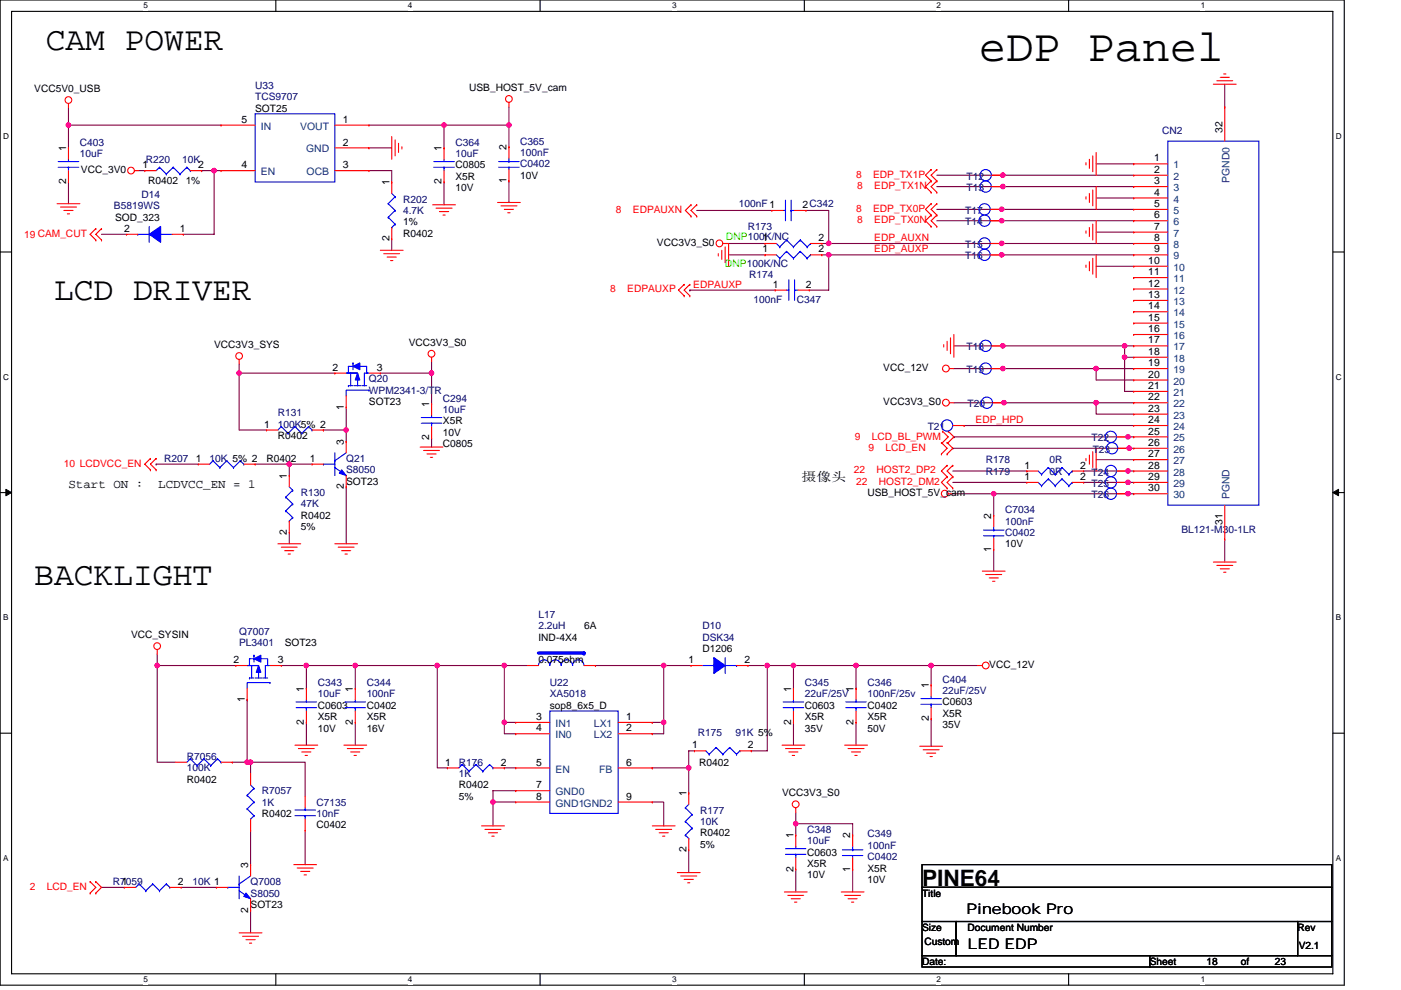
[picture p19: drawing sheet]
<svg xmlns="http://www.w3.org/2000/svg" width="297mm" height="210mm" viewBox="0 0 297 210" stroke-linecap="round" stroke-linejoin="round" font-family="sans-serif">
<defs><g id="words">
<text font-size="9.6" x="207.6" y="12.8">eDP Panel</text>
<g font-size="7">
<text x="9.7" y="10.6">CAM POWER</text>
<text x="11.5" y="63.7">LCD DRIVER</text>
<text x="7.3" y="124.1">BACKLIGHT</text>
</g>
<text font-size="4.8" x="195.5" y="187.8">PINE64</text>
<g font-size="3.1">
<text x="204.9" y="193.8">Pinebook Pro</text>
<text x="205.1" y="201.3">LED EDP</text>
</g>
<g font-size="2.6">
<text x="14.5" y="103.5">Start ON :</text>
<text x="33.6" y="103.5">LCDVCC_EN = 1</text>
<text x="169.9" y="102">摄像头</text>
</g>
<g font-size="2.2">
<text x="7.3" y="19.6">VCC5V0_USB</text>
<text x="54.1" y="23.7">SOT25</text>
<text x="99.5" y="19.3">USB_HOST_5V_cam</text>
<text x="51.2" y="26">5</text>
<text x="72.7" y="26">1</text>
<text x="259.2" y="28.2" transform="rotate(-90 259.2 28.2)">32</text>
<text x="14" y="32.1" transform="rotate(-90 14 32.1)">1</text>
<text x="30.2" y="35.7">1</text>
<text x="42" y="35.7">2</text>
<text x="51.2" y="35.7">4</text>
<text x="72.7" y="35.7">3</text>
<text x="72.7" y="30.9">2</text>
<text x="93.6" y="32.1" transform="rotate(-90 93.6 32.1)">1</text>
<text x="96.6" y="35.7">C0805</text>
<text x="107.4" y="31.9" transform="rotate(-90 107.4 31.9)">2</text>
<text x="244.7" y="34.2">1</text>
<text x="14" y="39.1" transform="rotate(-90 14 39.1)">2</text>
<text x="17.2" y="36.7">VCC_3V0</text>
<text x="31.4" y="39.1">R0402</text>
<text x="39.4" y="39.1">1%</text>
<text x="82.5" y="39.3" transform="rotate(-90 82.5 39.3)">1</text>
<text x="93.6" y="39.1" transform="rotate(-90 93.6 39.1)">2</text>
<text x="96.6" y="38.1">X5R</text>
<text x="96.6" y="40.6">10V</text>
<text x="107.4" y="38.9" transform="rotate(-90 107.4 38.9)">1</text>
<text x="110.3" y="37.9">10V</text>
<text x="244.7" y="36.7">2</text>
<text x="244.7" y="39.1">3</text>
<text x="244.7" y="41.5">4</text>
<text x="24.4" y="46.8">SOD_323</text>
<text x="85.5" y="47.8">1%</text>
<text x="170.2" y="44.1">2C342</text>
<text x="244.7" y="43.9">5</text>
<text x="244.7" y="46.3">6</text>
<text x="26.3" y="49.2">2</text>
<text x="38.2" y="49.2">1</text>
<text x="82.5" y="51.2" transform="rotate(-90 82.5 51.2)">2</text>
<text x="85.5" y="50.2">R0402</text>
<text x="139.3" y="52.1">VCC3V3_S0</text>
<text x="161.7" y="51.1">1</text>
<text x="161.7" y="53.6">1</text>
<text x="173.5" y="51.1">2</text>
<text x="173.5" y="53.6">2</text>
<text x="244.7" y="48.7">7</text>
<text x="244.7" y="51.1">8</text>
<text x="244.7" y="53.6">9</text>
<text x="243.5" y="56">10</text>
<text x="243.5" y="58.4">11</text>
<text x="163.8" y="61">1</text>
<text x="170.9" y="61">2</text>
<text x="243.5" y="60.8">12</text>
<text x="243.5" y="63.2">13</text>
<text x="243.5" y="65.6">14</text>
<text x="243.5" y="68">15</text>
<text x="243.5" y="70.4">16</text>
<text x="45.4" y="73.9">VCC3V3_SYS</text>
<text x="86.7" y="73.4">VCC3V3_S0</text>
<text x="243.5" y="72.9">17</text>
<text x="243.5" y="75.3">18</text>
<text x="243.5" y="77.7">19</text>
<text x="70.5" y="78.6">2</text>
<text x="79.9" y="78.6">3</text>
<text x="187.3" y="78.7">VCC_12V</text>
<text x="243.5" y="80.1">20</text>
<text x="243.5" y="82.5">21</text>
<text x="72.9" y="86.9" transform="rotate(-90 72.9 86.9)">1</text>
<text x="78.2" y="85.9">SOT23</text>
<text x="91" y="86.4" transform="rotate(-90 91 86.4)">1</text>
<text x="187.3" y="85.9">VCC3V3_S0</text>
<text x="243.5" y="84.9">22</text>
<text x="243.5" y="87.3">23</text>
<text x="243.5" y="89.7">24</text>
<text x="56" y="90.7">1</text>
<text x="58.9" y="93.2">R0402</text>
<text x="72.9" y="94.3" transform="rotate(-90 72.9 94.3)">3</text>
<text x="91" y="93.4" transform="rotate(-90 91 93.4)">2</text>
<text x="93.9" y="94.8">C0805</text>
<text x="93.9" y="90">X5R</text>
<text x="93.9" y="92.4">10V</text>
<text x="243.5" y="92.2">25</text>
<text x="243.5" y="94.6">26</text>
<text x="41.5" y="97.9">1</text>
<text x="56.5" y="98">R0402</text>
<text x="60.8" y="101.6" transform="rotate(-90 60.8 101.6)">1</text>
<text x="65.7" y="97.9">1</text>
<text x="217.2" y="99.4">1</text>
<text x="217.2" y="101.8">1</text>
<text x="229" y="99.4">2</text>
<text x="229" y="101.8">2</text>
<text x="243.5" y="97">27</text>
<text x="243.5" y="99.4">28</text>
<text x="243.5" y="101.8">29</text>
<text x="72.9" y="103.8" transform="rotate(-90 72.9 103.8)">2</text>
<text x="73.4" y="102.8">SOT23</text>
<text x="183.9" y="105.2">USB_HOST_5V_cam</text>
<text x="243.5" y="104.2">30</text>
<text x="60.8" y="113.4" transform="rotate(-90 60.8 113.4)">2</text>
<text x="63.8" y="110">R0402</text>
<text x="63.8" y="112.5">5%</text>
<text x="210.2" y="110" transform="rotate(-90 210.2 110)">2</text>
<text x="259.2" y="111.3" transform="rotate(-90 259.2 111.3)">31</text>
<text x="210.2" y="117.1" transform="rotate(-90 210.2 117.1)">1</text>
<text x="213.1" y="116.1">10V</text>
<text x="27.8" y="135.4">VCC_SYSIN</text>
<text x="60.4" y="137.1">SOT23</text>
<text x="114.2" y="135.9">IND-4X4</text>
<text x="123.8" y="133.5">6A</text>
<text x="49.5" y="140.7">2</text>
<text x="58.9" y="140.7">3</text>
<text x="114.2" y="140.7">0.075ohm</text>
<text x="146" y="140.7">1</text>
<text x="148.9" y="138.3">D1206</text>
<text x="157.9" y="140.7">2</text>
<text x="209.7" y="141.7">VCC_12V</text>
<text x="51.9" y="148.9" transform="rotate(-90 51.9 148.9)">1</text>
<text x="64.4" y="146.7" transform="rotate(-90 64.4 146.7)">1</text>
<text x="74.8" y="146.7" transform="rotate(-90 74.8 146.7)">1</text>
<text x="167.7" y="146.7" transform="rotate(-90 167.7 146.7)">1</text>
<text x="181" y="146.7" transform="rotate(-90 181 146.7)">1</text>
<text x="196.9" y="146" transform="rotate(-90 196.9 146)">1</text>
<text x="199.8" y="149.6">C0603</text>
<text x="64.4" y="153.7" transform="rotate(-90 64.4 153.7)">2</text>
<text x="67.4" y="150.3">C0603</text>
<text x="67.4" y="152.8">X5R</text>
<text x="67.4" y="155.2">10V</text>
<text x="74.8" y="153.7" transform="rotate(-90 74.8 153.7)">2</text>
<text x="77.7" y="150.3">C0402</text>
<text x="77.7" y="152.8">X5R</text>
<text x="77.7" y="155.2">16V</text>
<text x="113.7" y="152.7">3</text>
<text x="113.7" y="155.1">4</text>
<text x="116.6" y="150.3">sop8_6x5_D</text>
<text x="132.8" y="152.7">1</text>
<text x="132.8" y="155.1">2</text>
<text x="167.7" y="153.7" transform="rotate(-90 167.7 153.7)">2</text>
<text x="170.6" y="150.3">C0603</text>
<text x="170.6" y="152.8">X5R</text>
<text x="170.6" y="155.2">35V</text>
<text x="181" y="153.7" transform="rotate(-90 181 153.7)">2</text>
<text x="183.9" y="150.3">C0402</text>
<text x="183.9" y="152.8">X5R</text>
<text x="183.9" y="155.2">50V</text>
<text x="196.9" y="153" transform="rotate(-90 196.9 153)">2</text>
<text x="199.8" y="152">X5R</text>
<text x="199.8" y="154.5">35V</text>
<text x="146.7" y="158.7">1</text>
<text x="158.6" y="158.7">2</text>
<text x="39.6" y="166">R0402</text>
<text x="94.4" y="162.4">1</text>
<text x="97.3" y="167.2">R0402</text>
<text x="106.2" y="162.4">2</text>
<text x="113.7" y="162.4">5</text>
<text x="113.7" y="167.2">7</text>
<text x="132.8" y="162.4">6</text>
<text x="148.2" y="162.4">R0402</text>
<text x="55.5" y="173.3">R0402</text>
<text x="97.3" y="169.7">5%</text>
<text x="113.7" y="169.6">8</text>
<text x="132.8" y="169.6">9</text>
<text x="145.5" y="168.9" transform="rotate(-90 145.5 168.9)">1</text>
<text x="165.8" y="168.9">VCC3V3_S0</text>
<text x="67.1" y="175.7">C0402</text>
<text x="148.4" y="177.4">R0402</text>
<text x="148.4" y="179.8">5%</text>
<text x="168.2" y="177.8" transform="rotate(-90 168.2 177.8)">1</text>
<text x="180.3" y="177.8" transform="rotate(-90 180.3 177.8)">2</text>
<text x="52.6" y="184.1" transform="rotate(-90 52.6 184.1)">3</text>
<text x="145.5" y="180.8" transform="rotate(-90 145.5 180.8)">2</text>
<text x="168.2" y="184.9" transform="rotate(-90 168.2 184.9)">2</text>
<text x="171.1" y="181.5">C0603</text>
<text x="171.1" y="183.9">X5R</text>
<text x="180.3" y="184.9" transform="rotate(-90 180.3 184.9)">1</text>
<text x="183.9" y="184.8">X5R</text>
<text x="25.8" y="187.7">1</text>
<text x="37.7" y="187.7">2</text>
<text x="171.1" y="186.3">10V</text>
<text x="183.9" y="187.3">10V</text>
<text x="195.5" y="190.2">Title</text>
<text x="52.6" y="193.5" transform="rotate(-90 52.6 193.5)">2</text>
<text x="53.1" y="192.6">SOT23</text>
<text x="195.5" y="197.4">Size</text>
<text x="205.1" y="197.4">Document Number</text>
<text x="275.1" y="197.4">Rev</text>
<text x="196" y="200.5">Custom</text>
<text x="275.4" y="201.3">V2.1</text>
<text x="195.5" y="204.6">Date:</text>
<text x="243.8" y="204.6">Sheet</text>
<text x="255.8" y="204.6">18</text>
<text x="263.1" y="204.6">of</text>
<text x="270.3" y="204.6">23</text>
</g>
<g font-size="2.2" fill="#000080">
<text x="54.1" y="18.8">U33</text>
<text x="54.1" y="21.3">TCS9707</text>
<text x="246.4" y="28.5">CN2</text>
<text x="16.9" y="30.9">C403</text>
<text x="16.9" y="33.3">10uF</text>
<text x="30.9" y="34.5">R220</text>
<text x="38.6" y="34.5">10K</text>
<text x="96.6" y="30.9">C364</text>
<text x="96.6" y="33.3">10uF</text>
<text x="110.3" y="30.7">C365</text>
<text x="110.3" y="33.1">100nF</text>
<text x="110.3" y="35.5">C0402</text>
<text x="30" y="42">D14</text>
<text x="204.9" y="38.1">T12</text>
<text x="204.9" y="40.6">T13</text>
<text x="24.2" y="44.4">B5819WS</text>
<text x="85.5" y="43">R202</text>
<text x="85.5" y="45.4">4.7K</text>
<text x="156.7" y="43.9">100nF1</text>
<text x="204.7" y="45.4">T17</text>
<text x="204.7" y="47.8">T14</text>
<text x="158.6" y="48.8">R173</text>
<text x="204.7" y="52.6">T15</text>
<text x="158.8" y="58.9">R174</text>
<text x="204.7" y="55">T16</text>
<text x="159.8" y="64.2">100nF</text>
<text x="168.9" y="64.2">C347</text>
<text x="204.9" y="74.3">T18</text>
<text x="78.2" y="81.1">Q20</text>
<text x="78.2" y="83.5">WPM2341-3/TR</text>
<text x="204.9" y="79.2">T19</text>
<text x="58.9" y="88.3">R131</text>
<text x="93.9" y="85.2">C294</text>
<text x="93.9" y="87.6">10uF</text>
<text x="205.1" y="86.4">T20</text>
<text x="58.9" y="90.7">100K5% 2</text>
<text x="196.7" y="91.2">T21</text>
<text x="231.5" y="93.6">T22</text>
<text x="34.8" y="98">R207</text>
<text x="44.4" y="98">10K 5% 2</text>
<text x="73.4" y="98">Q21</text>
<text x="73.4" y="100.4">S8050</text>
<text x="209" y="98.2">R178</text>
<text x="209" y="100.6">R179</text>
<text x="222.5" y="98.2">0R</text>
<text x="222.5" y="100.6">0R</text>
<text x="231.5" y="100.9">T24</text>
<text x="231.7" y="96.1">T23</text>
<text x="63.8" y="105.2">R130</text>
<text x="63.8" y="107.6">47K</text>
<text x="231.5" y="103.3">T25</text>
<text x="231.5" y="105.7">T26</text>
<text x="213.1" y="108.8">C7034</text>
<text x="213.1" y="111.3">100nF</text>
<text x="213.1" y="113.7">C0402</text>
<text x="250.5" y="112.9">BL121-M30-1LR</text>
<text x="114.2" y="131">L17</text>
<text x="50.7" y="134.7">Q7007</text>
<text x="50.7" y="137.1">PL3401</text>
<text x="114.2" y="133.5">2.2uH</text>
<text x="148.9" y="133.5">D10</text>
<text x="148.9" y="135.9">DSK34</text>
<text x="67.4" y="145.5">C343</text>
<text x="67.4" y="147.9">10uF</text>
<text x="77.7" y="145.5">C344</text>
<text x="77.7" y="147.9">100nF</text>
<text x="116.6" y="145.5">U22</text>
<text x="116.6" y="147.9">XA5018</text>
<text x="170.6" y="145.5">C345</text>
<text x="170.6" y="147.9">22uF/25V</text>
<text x="183.9" y="145.5">C346</text>
<text x="183.9" y="147.9">100nF/25v</text>
<text x="199.8" y="144.8">C404</text>
<text x="199.8" y="147.2">22uF/25V</text>
<text x="39.6" y="161.2">R7056</text>
<text x="148" y="156.1">R175</text>
<text x="155.9" y="156.1">91K 5%</text>
<text x="39.6" y="163.6">100K</text>
<text x="97.3" y="162.4">R176</text>
<text x="97.3" y="164.8">1K</text>
<text x="55.5" y="168.4">R7057</text>
<text x="55.5" y="170.9">1K</text>
<text x="67.1" y="170.9">C7135</text>
<text x="67.1" y="173.3">10nF</text>
<text x="148.4" y="172.6">R177</text>
<text x="148.4" y="175">10K</text>
<text x="171.1" y="176.7">C348</text>
<text x="171.1" y="179.1">10uF</text>
<text x="183.9" y="177.6">C349</text>
<text x="183.9" y="180">100nF</text>
<text x="183.9" y="182.4">C0402</text>
<text x="23.9" y="187.7">R7059</text>
<text x="40.8" y="187.7">10K 1</text>
<text x="53.1" y="187.7">Q7008</text>
<text x="53.1" y="190.2">S8050</text>
</g>
<g font-size="2.2" fill="#004080">
<text x="55.3" y="27.5">IN</text>
<text x="63.6" y="27.5">VOUT</text>
<text x="64.9" y="32.3">GND</text>
<text x="248.8" y="35.7">1</text>
<text x="55.3" y="37.2">EN</text>
<text x="65" y="37.2">OCB</text>
<text x="248.8" y="38.1">2</text>
<text x="248.8" y="40.6">3</text>
<text x="260.7" y="38.7" transform="rotate(-90 260.7 38.7)">PGND0</text>
<text x="248.8" y="43">4</text>
<text x="248.8" y="45.4">5</text>
<text x="248.8" y="47.8">6</text>
<text x="248.8" y="50.2">7</text>
<text x="248.8" y="52.6">8</text>
<text x="248.8" y="55">9</text>
<text x="248.8" y="57.4">10</text>
<text x="248.8" y="59.9">11</text>
<text x="248.8" y="62.3">12</text>
<text x="248.8" y="64.7">13</text>
<text x="248.8" y="67.1">14</text>
<text x="248.8" y="69.5">15</text>
<text x="248.8" y="71.9">16</text>
<text x="248.8" y="74.3">17</text>
<text x="248.8" y="76.8">18</text>
<text x="248.8" y="79.2">19</text>
<text x="248.8" y="81.6">20</text>
<text x="248.8" y="84">21</text>
<text x="248.8" y="86.4">22</text>
<text x="248.8" y="88.8">23</text>
<text x="248.8" y="91.2">24</text>
<text x="248.8" y="93.6">25</text>
<text x="248.8" y="96.1">26</text>
<text x="248.8" y="98.5">27</text>
<text x="248.8" y="100.9">28</text>
<text x="248.8" y="103.3">29</text>
<text x="248.8" y="105.7">30</text>
<text x="260.7" y="105.9" transform="rotate(-90 260.7 105.9)">PGND</text>
<text x="117.8" y="154.2">IN1</text>
<text x="125.9" y="154.2">LX1</text>
<text x="117.8" y="156.6">IN0</text>
<text x="125.9" y="156.6">LX2</text>
<text x="117.8" y="163.9">EN</text>
<text x="127" y="163.9">FB</text>
<text x="117.8" y="168.7">GND0</text>
<text x="117.8" y="171.1">GND1GND2</text>
</g>
<g font-size="2.2" fill="#f00">
<text x="181.5" y="37.7">8</text>
<text x="181.7" y="40.1">8</text>
<text x="185.1" y="37.7">EDP_TX1P</text>
<text x="185.4" y="40.1">EDP_TX1N</text>
<text x="130.6" y="45.1">8</text>
<text x="134.2" y="45.1">EDPAUXN</text>
<text x="181.5" y="44.9">8</text>
<text x="181.7" y="47.3">8</text>
<text x="185.1" y="44.9">EDP_TX0P</text>
<text x="185.4" y="47.3">EDP_TX0N</text>
<text x="5.1" y="50.4">19 CAM_CUT</text>
<text x="185.4" y="51.1">EDP_AUXN</text>
<text x="185.4" y="53.5">EDP_AUXP</text>
<text x="129.4" y="62">8</text>
<text x="133" y="62">EDPAUXP</text>
<text x="147" y="61">EDPAUXP</text>
<text x="206.8" y="89.7">EDP_HPD</text>
<text x="181.2" y="93.4">9</text>
<text x="184.1" y="95.6">9</text>
<text x="184.9" y="93.4">LCD_BL_PWM</text>
<text x="187.8" y="95.6">LCD_EN</text>
<text x="13.5" y="99">10 LCDVCC_EN</text>
<text x="181" y="100.4">22</text>
<text x="185.8" y="100.4">HOST2_DP2</text>
<text x="181.5" y="102.8">22</text>
<text x="186.3" y="102.8">HOST2_DM2</text>
<text x="6.3" y="188.7">2</text>
<text x="9.9" y="188.7">LCD_EN</text>
</g>
<g font-size="2.2" fill="#0f0">
<text x="154" y="50.9">DNP100K/NC</text>
<text x="153.8" y="56.7">DNP100K/NC</text>
</g>
<g font-size="1.7">
<text x="30.5" y="1.8">5</text>
<text x="86.5" y="1.8">4</text>
<text x="142.5" y="1.8">3</text>
<text x="198.5" y="1.8">2</text>
<text x="254.6" y="1.8">1</text>
<text x=".7" y="29.5">D</text>
<text x="283.2" y="29.5">D</text>
<text x=".7" y="80.5">C</text>
<text x="283.2" y="80.5">C</text>
<text x=".7" y="131.5">B</text>
<text x="283.2" y="131.5">B</text>
<text x=".7" y="182.6">A</text>
<text x="283.2" y="182.6">A</text>
<text x="30.5" y="208.3">5</text>
<text x="86.5" y="208.3">4</text>
<text x="142.5" y="208.3">3</text>
<text x="198.5" y="208.3">2</text>
<text x="254.6" y="208.3">1</text>
</g>
</g></defs>
<path d="M0 0h285v209h-285zM2.5 2.4h280.1v204.1h-280.1z" fill="none" stroke="#000" stroke-width=".23"/>
<g fill="#fff">
<path d="M30.5 .3h.9v1.9h-.9z"/>
<path d="M30.5 206.8h.9v1.9h-.9z"/>
</g>
<path d="M58.5 0v2.4M58.5 206.5v2.5" fill="none" stroke="#000" stroke-width=".23"/>
<g fill="#fff">
<path d="M86.5 .3h.9v1.9h-.9z"/>
<path d="M86.5 206.8h.9v1.9h-.9z"/>
</g>
<path d="M114.5 0v2.4M114.5 206.5v2.5" fill="none" stroke="#000" stroke-width=".23"/>
<g fill="#fff">
<path d="M142.5 .3h1v1.9h-1z"/>
<path d="M142.5 206.8h1v1.9h-1z"/>
</g>
<path d="M170.5 0v2.4M170.5 206.5v2.5" fill="none" stroke="#000" stroke-width=".23"/>
<g fill="#fff">
<path d="M198.5 .3h1v1.9h-1z"/>
<path d="M198.5 206.8h1v1.9h-1z"/>
</g>
<path d="M226.6 0v2.4M226.6 206.5v2.5" fill="none" stroke="#000" stroke-width=".23"/>
<g fill="#fff">
<path d="M254.6 .3h.9v1.9h-.9z"/>
<path d="M254.6 206.8h.9v1.9h-.9z"/>
<path d="M.7 27.9h1.2v1.9h-1.2z"/>
<path d="M283.2 27.9h1.2v1.9h-1.2z"/>
<path d="M.7 79h1.2v1.9h-1.2z"/>
<path d="M283.2 79h1.2v1.9h-1.2z"/>
</g>
<path d="M0 53.4h2.5M282.6 53.4h2.4" fill="none" stroke="#000" stroke-width=".23"/>
<g fill="#fff">
<path d="M.7 130h1.1v1.9h-1.1z"/>
<path d="M283.2 130h1.1v1.9h-1.1z"/>
</g>
<path d="M0 104.5h2.5M282.6 104.5h2.4" fill="none" stroke="#000" stroke-width=".23"/>
<path d="M1.2 103.8l1.3 .7-1.3 .7zM282.6 104.5l1.2-.7v1.4z" fill="#000" stroke="#000" stroke-width=".21"/>
<g fill="#fff">
<path d="M.6 181h1.2v1.9h-1.2z"/>
<path d="M283.2 181h1.1v1.9h-1.1z"/>
</g>
<path d="M0 155.5h2.5M282.6 155.5h2.4M195.5 183.4h86.9v4.8h-86.9zM195.5 188.2h86.9v7.3h-86.9zM195.5 195.5h7.2v7.2h-7.2zM202.7 195.5h72.4v7.2h-72.4zM275.1 195.5h7.3v7.2h-7.3zM195.5 202.7h48.3v2.4h-48.3zM243.8 202.7h38.6v2.4h-38.6z" fill="none" stroke="#000" stroke-width=".23"/>
<g fill="none" stroke="#800040" stroke-width=".23">
<path d="M259.7 17.9v4.8M14.5 22.9v3.6M14.5 26.5h32.4M14.5 38.6v4.6M14.5 26.5h.1M14.5 26.5v4.9M29.5 36.2h1.2M42.8 36.2h2.6v13.5h-6.5M42.8 36.2h.1M45.4 36.2h1.5M78.2 36.2h4.9v2.4M78.2 26.5h15.9"/>
<path d="M78.2 31.4h4.9M94.1 38.6v4.8M94.1 26.5h.1M94.1 26.5h13.8M94.1 26.5v4.9M107.9 38.4v4.5M107.9 26.5h.1M107.9 22.7v3.8M107.9 26.5v4.6M198.6 39.6h14M198.6 37.2h14M212.6 37.2h.1"/>
<path d="M212.6 39.6h.1M212.6 37.2h27.8M212.6 39.6h27.8M232.4 34.8h8M21.5 49.7h5.3M83.1 50.7v2.4M147.7 44.6h15.9M154.2 51.6h8M154.5 54.1h7.7M170.9 44.6h4.8v7M174.3 51.6h1.4M174.3 54.1h1.4"/>
<path d="M175.7 51.6h.1M175.7 54.1h.1M175.7 54.1v7.4h-4.1M175.7 51.6h64.7M175.7 54.1h64.7M198.6 44.4h13.8M198.6 46.8h13.8M212.4 44.4h.1M212.4 46.8h.1M212.4 51.6h.1M212.4 54.1h.1M212.4 44.4h28"/>
<path d="M212.4 46.8h28M232.4 42h8M232.4 49.2h8M232.4 56.5h8M50.7 79.1h20.3M50.7 79.1h.1M50.7 79.1v12.1h5.8M50.7 77.2v1.9M80.6 79.1h10.9M91.5 76.7v2.4M91.5 79.1h.1M91.5 79.1v6.6"/>
<path d="M146.3 61.5h.1M146.3 61.5h18.1M202.2 73.4h36.2M202.2 78.2h10.4M212.6 78.2h.1M212.6 78.2h19.8M232.4 78.2v2.4h8M232.4 78.2h8M238.4 75.8v7.2h2M238.4 73.4v2.4M238.4 73.4h2M238.4 75.8h2"/>
<path d="M238.4 75.8h.1M238.4 73.4h.1M33.1 98.4h.1M33.1 98.4h8.9M54.1 98.4h7.2M61.3 98.4v2.5M61.3 98.4h.1M61.3 98.4h4.9M68.6 91.2h.1M68.6 91.2h4.8M73.4 86.4v4.8M73.4 91.2v2.4"/>
<path d="M91.5 92.9v1.9M202 95.1h.1M202 99.9h15.7M202 95.1h38.4M202.2 85.4h10.7M202.2 92.7h.1M202.2 92.7h38.2M204.4 90.3h.1M204.4 90.3h36M212.9 85.4h.1M212.9 85.4h19.5M229.8 99.9h9.4"/>
<path d="M232.4 85.4v2.4h8M232.4 85.4h8M232.4 97.5h8M239.2 99.9h.1M239.2 99.9h1.2M61.3 112.9v2.4M73.4 103.3v12M202 102.3h15.7M202 104.7h8.7M210.7 116.5v4.6M210.7 104.7h.1M210.7 104.7v4.6"/>
<path d="M210.7 104.7h28.5M229.8 102.3h9.4M239.2 102.3h.1M239.2 104.7h1.2M239.2 104.7h.1M239.2 102.3h1.2M259.7 114.4v4.8M33.3 138.7v2.5M33.3 141.2h16.7M33.3 141.2h.1M33.3 141.2v20.5h3.9M52.4 148.4h.1"/>
<path d="M52.4 148.4v13.3M59.6 141.2h5.4M65 141.2v4.8M65 153.2v4.9M65 141.2h.1M65 141.2h10.3M75.3 141.2v4.8M75.3 153.2v4.9M75.3 141.2h17.4M92.7 141.2v21.7h2.2M92.7 141.2h.1M92.7 141.2h14.2"/>
<path d="M106.9 153.2h.1M106.9 153.2v2.4h2.4M106.9 141.2v12M106.9 141.2h.1M106.9 141.2h4.9M106.9 153.2h2.4M126.2 141.2h14.5M138.3 153.2h.1M138.3 153.2h2.4M140.7 141.2v12M140.7 141.2h.1M140.7 153.2v2.4h-2.4"/>
<path d="M140.7 141.2h5.8M147.2 159.3h-1.2v3.6M158.6 141.2h4.1M162.7 141.2v18.1h-3.4M162.7 141.2h.1M162.7 141.2h5.5M168.2 141.2v4.8M168.2 141.2h.1M168.2 153.2v4.9M168.2 141.2h13.3M181.5 153.2v4.9M181.5 141.2v4.8"/>
<path d="M181.5 141.2h15.9M197.4 141.2h9.9M197.4 152.5v5.8M197.4 141.2h.1M197.4 141.2v4.1M49.3 161.7h3.1M52.4 161.7h.7M53.1 161.7h11.6v7.2M53.1 161.7h.1M53.1 176.1v7.3M53.1 161.7v2.4M64.7 176.1v7.3"/>
<path d="M104.5 170.1v5.1M104.5 170.1h.1M104.5 170.1h4.8M106.9 162.9h2.4M109.3 167.7h-4.8v2.4M138.3 170.1h2.4v5.1M138.3 162.9h.1M138.3 162.9h7.7M146 162.9v5.3M168.7 174.7h.1M168.7 172.3v2.4M168.7 174.7h12.1v2.4"/>
<path d="M168.7 174.7v2.4M21.5 188.2h4.8M38.4 188.2h7.5M53.1 193v4.9M146 180.3v4.8M168.7 184.4v4.8M180.8 184.4v4.8"/>
</g>
<g fill="#f0f" stroke="#f0f" stroke-width=".23">
<circle cx="168.7" cy="174.7" r=".47"/>
<circle cx="175.7" cy="51.6" r=".47"/>
<circle cx="175.7" cy="54" r=".47"/>
<circle cx="238.4" cy="75.8" r=".47"/>
<circle cx="239.4" cy="95.1" r=".47"/>
<circle cx="239.2" cy="92.6" r=".47"/>
<circle cx="239.2" cy="99.9" r=".47"/>
<circle cx="239.2" cy="102.3" r=".47"/>
<circle cx="232.4" cy="78.2" r=".47"/>
<circle cx="212.6" cy="78.2" r=".47"/>
<circle cx="232.4" cy="85.4" r=".47"/>
<circle cx="212.9" cy="85.4" r=".47"/>
<circle cx="212.6" cy="37.1" r=".47"/>
<circle cx="212.6" cy="39.6" r=".47"/>
<circle cx="212.4" cy="44.4" r=".47"/>
<circle cx="212.4" cy="46.8" r=".47"/>
<circle cx="212.4" cy="51.6" r=".47"/>
<circle cx="212.4" cy="54" r=".47"/>
<circle cx="140.7" cy="141.1" r=".48"/>
<circle cx="140.7" cy="153.2" r=".48"/>
<circle cx="181.5" cy="141.1" r=".48"/>
<circle cx="168.2" cy="141.1" r=".48"/>
<circle cx="106.9" cy="153.2" r=".48"/>
<circle cx="212.6" cy="73.3" r=".47"/>
<circle cx="238.4" cy="73.3" r=".47"/>
<circle cx="104.5" cy="170.1" r=".48"/>
<circle cx="162.7" cy="141.1" r=".47"/>
<circle cx="146" cy="162.9" r=".48"/>
<circle cx="210.7" cy="104.7" r=".47"/>
<circle cx="239.2" cy="104.7" r=".47"/>
<circle cx="33.3" cy="141.1" r=".48"/>
<circle cx="53.1" cy="161.7" r=".48"/>
<circle cx="75.3" cy="141.1" r=".48"/>
<circle cx="64.9" cy="141.1" r=".47"/>
<circle cx="106.9" cy="141.1" r=".48"/>
<circle cx="92.7" cy="141.1" r=".47"/>
<circle cx="94.1" cy="26.5" r=".48"/>
<circle cx="107.9" cy="26.5" r=".48"/>
<circle cx="14.5" cy="26.5" r=".48"/>
<circle cx="45.4" cy="36.2" r=".48"/>
<circle cx="197.4" cy="141.1" r=".48"/>
<circle cx="52.4" cy="161.7" r=".48"/>
<circle cx="73.4" cy="91.2" r=".47"/>
<circle cx="50.7" cy="79.1" r=".48"/>
<circle cx="61.3" cy="98.4" r=".47"/>
<circle cx="91.5" cy="79.1" r=".47"/>
</g>
<g fill="none" stroke="#f00" stroke-width=".23">
<path d="M257.3 17.9h4.8M258 17.1h3.4M258.7 16.4h1.9M259.4 15.7h.5M14.5 21.9v1M14.5 31.4h.1M14.5 38.6h.1M14.5 31.4v2.4M14.5 36.2v2.4M28.5 36.2h1M30.7 36.2h.1M30.7 36.2h2.4"/>
<path d="M40.3 36.2h2.5M42.8 36.2h.1M46.9 36.2h.1M46.9 26.5h.1M46.9 36.2h7.2M46.9 26.5h7.2M71 36.2h7.2M71 31.4h7.2M71 26.5h7.2M78.2 36.2h.1M78.2 31.4h.1M78.2 26.5h.1"/>
<path d="M83.1 29v4.8M83.1 38.6h.1M83.1 38.6v2.4M83.8 29.7v3.4M84.5 30.4v1.9M85.2 31.1v.5M94.1 31.4h.1M94.1 38.6h.1M94.1 31.4v2.4M94.1 36.2v2.4M107.9 21.7v1M107.9 38.4h.1"/>
<path d="M107.9 31.1h.1M107.9 31.1v2.4M107.9 36v2.4M197.4 38.4h.1M197.4 36h.1M197.4 38.4l-1.2 1.2 1.2 1.2M197.4 36l-1.2 1.2 1.2 1.2M198.6 38.4h.1M198.6 36h.1M198.6 38.4l-1.2 1.2 1.2 1.2M198.6 36l-1.2 1.2 1.2 1.2M210.2 37.2h2.4"/>
<path d="M210.2 39.6h2.4M212.6 37.2h.1M212.6 39.6h.1M230.2 34.5v.5M231 33.8v1.9M231.7 33.1v3.3M232.4 32.3v4.9M232.4 39.6v4.8M240.4 34.8h.1M240.4 37.2h.1M240.4 39.6h.1M240.4 34.8h7.2"/>
<path d="M240.4 37.2h7.2M240.4 39.6h7.2M259.7 22.7h.1M259.7 22.7v7.2M12.1 43.2h4.8M12.8 43.9h3.4M13.5 44.6h2M14.3 45.4h.4M20.3 48.5h.1M20.3 50.9h.1M20.3 48.5l-1.2 1.2 1.2 1.2M21.5 48.5h.1"/>
<path d="M21.5 50.9h.1M21.5 48.5l-1.2 1.2 1.2 1.2M26.8 49.7h.1M26.8 49.7h2.4M36.5 49.7h2.4M38.9 49.7h.1M80.6 53.1h4.9M81.4 53.8h3.3M82.1 54.5h1.9M82.8 55.3h.5M83.1 50.7h.1M83.1 48.3v2.4"/>
<path d="M91.7 43.4h4.9M92.5 44.2h3.3M93.2 44.9h1.9M93.9 45.6h.5M105.5 42.9h4.8M106.2 43.7h3.4M106.9 44.4h2M107.7 45.1h.4M146.5 43.4h.1M146.5 45.8h.1M146.5 43.4l-1.2 1.2 1.2 1.2M147.7 43.4h.1"/>
<path d="M147.7 45.8h.1M147.7 43.4l-1.2 1.2 1.2 1.2M152.3 53.8v.5M153 53.1v1.9M153.3 51.6h.9M153.8 52.4v3.3M154.5 51.6v4.9M162.2 51.6h.1M162.2 54.1h.1M162.2 51.6h2.4M162.2 54.1h2.4M163.6 44.6h.1"/>
<path d="M163.6 44.6h2.4M168.5 44.6h2.4M170.9 44.6h.1M171.8 51.6h2.5M171.8 54.1h2.5M174.3 51.6h.1M174.3 54.1h.1M197.4 40.8h.1M197.4 43.2h.1M197.4 45.6h.1M197.4 48h.1M197.4 43.2l-1.2 1.2 1.2 1.2"/>
<path d="M197.4 45.6l-1.2 1.2 1.2 1.2M198.6 40.8h.1M198.6 43.2h.1M198.6 45.6h.1M198.6 48h.1M198.6 43.2l-1.2 1.2 1.2 1.2M198.6 45.6l-1.2 1.2 1.2 1.2M210 44.4h2.4M210 46.8h2.4M210 51.6h2.4M210 54.1h2.4M212.4 44.4h.1"/>
<path d="M212.4 46.8h.1M212.4 51.6h.1M212.4 54.1h.1M230.2 41.7v.5M230.2 49v.5M230.2 56.2v.5M231 41v1.9M231 48.3v1.9M231 55.5v1.9M231.7 40.3v3.4M231.7 47.5v3.4M231.7 54.8v3.3"/>
<path d="M232.4 46.8v4.8M232.4 54.1v4.8M240.4 42h.1M240.4 44.4h.1M240.4 46.8h.1M240.4 49.2h.1M240.4 51.6h.1M240.4 54.1h.1M240.4 56.5h.1M240.4 58.9h.1M240.4 44.4h7.2M240.4 42h7.2"/>
<path d="M240.4 46.8h7.2M240.4 49.2h7.2M240.4 51.6h7.2M240.4 54.1h7.2M240.4 56.5h7.2M240.4 58.9h7.2M50.7 76.2v1M71 79.1h.1M71 79.1h2.4M78.2 79.1h2.4M80.6 79.1h.1M91.5 75.8v.9"/>
<path d="M145.1 60.3h.1M145.1 62.7h.1M145.1 60.3l-1.3 1.2 1.3 1.2M146.3 60.3h.1M146.3 62.7h.1M146.3 60.3l-1.2 1.2 1.2 1.2M164.4 61.5h.1M164.4 61.5h2.4M169.2 61.5h2.4M171.6 61.5h.1M200.1 73.1v.5M200.8 72.4v1.9"/>
<path d="M201.3 78.2h.9M201.5 71.7v3.3M202.2 71v4.8M210.2 73.4h2.4M210.2 78.2h2.4M212.6 73.4h.1M212.6 78.2h.1M240.4 61.3h.1M240.4 63.7h.1M240.4 66.1h.1M240.4 68.5h.1M240.4 71h.1"/>
<path d="M240.4 73.4h.1M240.4 75.8h.1M240.4 78.2h.1M240.4 61.3h7.2M240.4 63.7h7.2M240.4 66.1h7.2M240.4 68.5h7.2M240.4 71h7.2M240.4 73.4h7.2M240.4 75.8h7.2M240.4 78.2h7.2M31.9 97.2h.1"/>
<path d="M31.9 99.7h.1M31.9 97.2l-1.2 1.2 1.2 1.3M33.1 97.2h.1M33.1 99.7h.1M33.1 97.2l-1.2 1.2 1.2 1.3M42 98.4h.1M42 98.4h2.4M51.7 98.4h2.4M54.1 98.4h.1M56.5 91.2h.1M56.5 91.2h2.4M66.2 98.4h.1"/>
<path d="M66.2 98.4h2.4M66.2 91.2h2.4M68.6 91.2h.1M73.4 86.4h.1M73.4 93.6h.1M73.4 84v2.4M73.4 93.6v2.4M89.1 94.8h4.8M89.8 95.5h3.4M90.5 96.3h2M91.2 97h.5M91.5 85.7h.1"/>
<path d="M91.5 92.9h.1M91.5 85.7v2.4M91.5 90.5v2.4M199.6 93.9h.1M199.6 96.3h.1M199.6 93.9l1.2 1.2-1.2 1.2M199.8 91.5h.1M199.8 93.9h.1M199.8 91.5l1.2 1.2-1.2 1.2M200.8 96.3h.1M200.8 93.9h.1M200.8 98.7h.1"/>
<path d="M200.8 93.9l1.2 1.2-1.2 1.2M200.8 98.7l-1.2 1.2 1.2 1.2M201 93.9h.1M201 91.5h.1M201 91.5l1.2 1.2-1.2 1.2M201.3 85.4h.9M202 98.7h.1M202 98.7l-1.2 1.2 1.2 1.2M202 90.3h2.4M204.4 90.3h.1M210.5 85.4h2.4M212.9 85.4h.1"/>
<path d="M217.7 99.9h.1M217.7 99.9h2.4M227.3 99.9h2.5M229.8 99.9h.1M230.2 97.2v.5M231 96.5v1.9M231.7 95.8v3.4M232.4 95.1v4.8M236.7 92.7h2.5M236.7 99.9h2.5M237 95.1h2.4M239.2 92.7h.1"/>
<path d="M239.2 99.9h.1M239.4 95.1h.1M240.4 80.6h.1M240.4 83h.1M240.4 85.4h.1M240.4 87.8h.1M240.4 90.3h.1M240.4 92.7h.1M240.4 95.1h.1M240.4 97.5h.1M240.4 99.9h.1M240.4 92.7h7.2"/>
<path d="M240.4 99.9h7.2M240.4 80.6h7.2M240.4 83h7.2M240.4 85.4h7.2M240.4 87.8h7.2M240.4 90.3h7.2M240.4 95.1h7.2M240.4 97.5h7.2M58.9 115.3h4.9M59.6 116.1h3.4M60.4 116.8h1.9M61.1 117.5h.5"/>
<path d="M61.3 100.9h.1M61.3 112.9h.1M61.3 100.9v2.4M61.3 110.5v2.4M71 115.3h4.8M71.7 116.1h3.4M72.4 116.8h2M73.1 117.5h.5M73.4 103.3h.1M73.4 100.9v2.4M200.8 101.1h.1M200.8 103.5h.1"/>
<path d="M200.8 101.1l-1.2 1.2 1.2 1.2M201 104.7h1M202 101.1h.1M202 103.5h.1M202 101.1l-1.2 1.2 1.2 1.2M210.7 116.5h.1M210.7 109.3h.1M210.7 109.3v2.4M210.7 114.1v2.4M217.7 102.3h.1M217.7 102.3h2.4M227.3 102.3h2.5"/>
<path d="M229.8 102.3h.1M236.7 102.3h2.5M236.7 104.7h2.5M239.2 102.3h.1M239.2 104.7h.1M240.4 102.3h.1M240.4 104.7h.1M240.4 102.3h7.2M240.4 104.7h7.2M257.3 119.2h4.8M258 119.9h3.4M259.7 114.4h.1"/>
<path d="M259.7 107.1v7.3M33.3 137.8v.9M208.3 121.1h4.8M209 121.9h3.4M209.7 122.6h2M210.5 123.3h.4M258.7 120.6h1.9M259.4 121.4h.5M50 141.2h.1M50 141.2h2.4M52.4 148.4h.1M52.4 146v2.4"/>
<path d="M57.2 141.2h2.4M59.6 141.2h.1M62.5 158.1h4.9M63.3 158.8h3.3M64 159.5h1.9M65 146h.1M65 153.2h.1M65 146v2.4M65 150.8v2.4M72.9 158.1h4.8M73.6 158.8h3.4M74.4 159.5h1.9"/>
<path d="M75.3 146h.1M75.3 153.2h.1M75.3 146v2.4M75.3 150.8v2.4M109.3 153.2h.1M109.3 155.6h.1M109.3 153.2h7.3M109.3 155.6h7.3M111.8 141.2h2.4M123.8 141.2h2.4M126.2 141.2h.1M131.1 153.2h7.2"/>
<path d="M131.1 155.6h7.2M138.3 153.2h.1M138.3 155.6h.1M146.5 141.2h.1M146.5 141.2h2.4M147.2 159.3h.1M147.2 159.3h2.4M156.2 141.2h2.4M156.9 159.3h2.4M158.6 141.2h.1M159.3 159.3h.1M165.8 158.1h4.8"/>
<path d="M166.5 158.8h3.4M167.3 159.5h1.9M168.2 146h.1M168.2 153.2h.1M168.2 146v2.4M168.2 150.8v2.4M179.1 158.1h4.8M179.8 158.8h3.4M180.5 159.5h2M181.5 146h.1M181.5 153.2h.1M181.5 146v2.4"/>
<path d="M181.5 150.8v2.4M195 158.3h4.8M195.7 159h3.4M196.5 159.7h1.9M197.4 145.3h.1M197.4 152.5h.1M197.4 145.3v2.4M197.4 150.1v2.4M207.3 141.2h1M37.2 161.7h2.4M46.9 161.7h2.4M49.3 161.7h.1"/>
<path d="M53.1 164.1v2.4M53.1 176.1h.1M53.1 173.7v2.4M64.7 160.2h.5M64.7 168.9v2.4M64.7 176.1h.1M64.7 173.7v2.4M75.1 160.2h.5M94.9 162.9h.1M94.9 162.9h2.4M102.1 175.2h4.8M102.8 175.9h3.4"/>
<path d="M103.6 176.6h1.9M104.3 177.4h.5M104.5 162.9h2.4M106.9 162.9h.1M109.3 162.9h.1M109.3 167.7h.1M109.3 170.1h.1M109.3 162.9h7.3M109.3 167.7h7.3M109.3 170.1h7.3M131.1 162.9h7.2M131.1 170.1h7.2"/>
<path d="M138.3 175.2h4.8M138.3 170.1h.1M138.3 162.9h.1M139 175.9h3.4M139.8 176.6h1.9M140.5 177.4h.5M146 168.2h.1M146 168.2v2.4M146 177.8v2.5M168 160.2h.5M168.7 171.3v1M168.7 177.1h.1"/>
<path d="M168.7 177.1v2.4M180.8 177.1h.1M180.8 177.1v2.4M181.2 160.2h.5M197.2 160.5h.5M19.1 187h.1M19.1 189.4h.1M19.1 187l1.2 1.2-1.2 1.2M20.3 189.4h.1M20.3 187h.1M20.3 187l1.2 1.2-1.2 1.2M26.3 188.2h.1"/>
<path d="M26.3 188.2h2.5M36 188.2h2.4M38.4 188.2h.1M45.9 188.2h.1M45.9 188.2h2.4M50.7 197.9h4.8M51.4 198.6h3.4M52.2 199.3h1.9M53.1 193h.1M53.1 183.4h.1M53.1 183.4v2.4M53.1 190.6v2.4"/>
<path d="M62.3 183.4h4.8M63 184.1h3.4M63.8 184.8h1.9M64.5 185.6h.5M143.6 185.1h4.8M144.3 185.8h3.4M145.1 186.5h1.9M145.8 187.2h.5M146 180.3h.1M166.3 189.2h4.8M167 189.9h3.4M167.7 190.6h2"/>
<path d="M168.5 191.3h.4M168.7 184.4h.1M168.7 181.9v2.5M178.4 189.2h4.8M179.1 189.9h3.4M179.8 190.6h1.9M180.5 191.3h.5M180.8 184.4h.1M180.8 181.9v2.5M52.9 200h.5"/>
<circle cx="14.5" cy="21.2" r=".71"/>
<circle cx="27.8" cy="36.2" r=".71"/>
<circle cx="107.9" cy="21" r=".71"/>
<circle cx="152.5" cy="51.6" r=".72"/>
<circle cx="50.7" cy="75.5" r=".71"/>
<circle cx="91.5" cy="75" r=".72"/>
<circle cx="200.6" cy="78.2" r=".72"/>
<circle cx="200.6" cy="85.4" r=".72"/>
<circle cx="200.3" cy="104.7" r=".72"/>
<circle cx="33.3" cy="137" r=".71"/>
<circle cx="209" cy="141.2" r=".72"/>
<circle cx="168.7" cy="170.6" r=".72"/>
</g>
<g fill="none" stroke="#00f" stroke-width=".23">
<path d="M12.3 35.5h4.4M12.3 34.3h4.4M14.5 33.8v.5M14.5 35.5h.1M14.5 35.5v.7M33.8 35.5h.1M33.8 35.5l-.7 .7M33.8 35.5l1.5 1.4M35.3 36.9h.1M36.7 35.5h.1M36.7 35.5l-1.4 1.4M36.7 35.5l1.5 1.4"/>
<path d="M38.2 36.9h.1M39.6 35.5h.1M39.6 35.5l-1.4 1.4M39.6 35.5l.7 .7M40.3 36.2h.1M54.1 24.1h16.9v14.5h-16.9zM92 35.5h4.3M92 34.3h4.3M94.1 33.8v.5M94.1 35.5h.1M94.1 35.5v.7M105.7 34.3h4.4"/>
<path d="M105.7 35.5h4.4M107.9 35.5v.5M107.9 34.3h.1M107.9 33.5v.8M247.6 29.9h19.3v77.2h-19.3zM29.2 49.7h.1M29.2 49.7h2.4M31.6 48v3.4M34.1 49.7h2.4M82.3 43.2h.1M82.3 46.1h.1M82.3 43.2l1.5 1.4"/>
<path d="M82.3 46.1l1.5 1.4M83.1 48.3h.1M83.1 41l.7 .7M83.8 41.7h.1M83.8 44.6h.1M83.8 47.5h.1M83.8 41.7l-1.5 1.5M83.8 44.6l-1.5 1.5M83.8 47.5l-.7 .8M164.6 51.6l.7 .8M164.6 54.1l.7 .7M165.3 52.4h.1"/>
<path d="M165.3 54.8h.1M166 44.6h.5M166.5 42.5v4.3M166.8 50.9h.1M166.8 53.3h.1M166.8 50.9l-1.5 1.5M166.8 50.9l1.4 1.5M166.8 53.3l-1.5 1.5M166.8 53.3l1.4 1.5M167.3 59.4v4.3M167.7 42.5v4.3M167.7 44.6h.1"/>
<path d="M167.7 44.6h.8M168.2 52.4h.1M168.2 54.8h.1M168.5 59.4v4.3M169.7 50.9h.1M169.7 53.3h.1M169.7 50.9l-1.5 1.5M169.7 50.9l1.4 1.5M169.7 53.3l-1.5 1.5M169.7 53.3l1.4 1.5M171.1 52.4h.1M171.1 54.8h.1"/>
<path d="M171.8 51.6h.1M171.8 54.1h.1M171.8 51.6l-.7 .8M171.8 54.1l-.7 .7M74.4 79.1v2.7M74.8 77.7h-.9v1.4M74.8 77h.1M74.8 77v1.4M75.8 79.1h-2.4h2.4v1M76.3 77.7h1.4v1.4M77.7 79.1h.5M77.7 79.1h.3"/>
<path d="M77.7 79.1h-.4v2.7M166.8 61.5h.5M168.5 61.5h.1M168.5 61.5h.7M45.2 97.7h.1M45.2 97.7l-.8 .7M45.2 97.7l1.4 1.5M46.6 99.2h.1M48.1 97.7h.1M48.1 97.7l-1.5 1.5M48.1 97.7l1.4 1.5M49.5 99.2h.1"/>
<path d="M50.9 97.7h.1M50.9 97.7l-1.4 1.5M50.9 97.7l.8 .7M51.7 98.4h.1M59.6 90.5h.1M59.6 90.5l-.7 .7M59.6 90.5l1.5 1.4M61.1 91.9h.1M62.5 90.5h.1M62.5 90.5l-1.4 1.4M62.5 90.5l1.5 1.4M64 91.9h.1"/>
<path d="M65.4 90.5h.1M65.4 90.5l-1.4 1.4M65.4 90.5l.8 .7M66.2 91.2h.1M68.6 98.4h.1M68.6 98.4h2.4M71 97.7h.1M71 96v4.9M71 99.2l2.4 1.7M73.4 96l-2.4 1.7M73.9 81.8h.1M73.9 81.8h.9"/>
<path d="M75.1 81.8h1.4M75.8 80.3v1.5M76.8 81.8h.9M78.2 82.8h-4.8v1.2M78.2 82.8h.1M89.3 89.8h4.4M89.3 88.6h4.4M91.5 88.1v.5M91.5 89.8h.1M91.5 89.8v.7M220.1 99.9l.7 .7M222.3 99.2h.1"/>
<path d="M222.3 99.2l-1.5 1.4M222.3 99.2l1.4 1.4M225.2 99.2h.1M225.2 99.2l-1.5 1.4M225.2 99.2l1.4 1.4M227.3 99.9h.1M227.3 99.9l-.7 .7M60.6 105.5h.1M60.6 108.4h.1M60.6 105.5l1.5 1.4M60.6 108.4l1.5 1.4M61.3 110.5h.1"/>
<path d="M61.3 103.3l.8 .7M62.1 104h.1M62.1 106.9h.1M62.1 109.8h.1M62.1 104l-1.5 1.5M62.1 106.9l-1.5 1.5M62.1 109.8l-.8 .7M73.4 100.9h.1M208.5 112.4h4.4M208.5 113.6h4.4M210.7 113.6v.5M210.7 112.4h.1"/>
<path d="M210.7 111.7v.7M220.1 102.3l.7 .7M220.8 100.6h.1M220.8 103h.1M222.3 101.6h.1M222.3 101.6l-1.5 1.4M222.3 101.6l1.4 1.4M223.7 100.6h.1M223.7 103h.1M225.2 101.6h.1M225.2 101.6l-1.5 1.4M225.2 101.6l1.4 1.4"/>
<path d="M226.6 100.6h.1M226.6 103h.1M227.3 102.3h.1M227.3 102.3l-.7 .7M53.8 139.7h-.9v1.5M53.8 139h.1M53.8 139v1.4M55.3 139.7h1.4v1.5M153.8 139.5v3.4M52.9 143.8h.1M52.9 143.8h.9M53.4 141.2v2.6"/>
<path d="M54.1 143.8h1.4M54.8 141.2h-2.4h2.4v.9M54.8 142.4v1.4M55.8 143.8h.9M56.7 141.2h.5M56.7 141.2h.3M56.7 141.2h-.4v2.6M57.2 144.8h-4.8v1.2M57.2 144.8h.1M62.8 150.1h4.3M62.8 148.9h4.3M65 148.4v.5"/>
<path d="M65 150.1h.1M65 150.1v.7M73.1 150.1h4.4M73.1 148.9h4.4M75.3 148.4v.5M75.3 150.1h.1M75.3 150.1v.7M114.2 141.1a1.2 1.2 0 0 1 1.2-1.1 1.2 1.2 0 0 1 1.2 1.1 1.21 1.21 0 0 1 1.2-1.1 1.21 1.21 0 0 1 1.2 1.1 1.21 1.21 0 0 1 1.2-1.1 1.21 1.21 0 0 1 1.2 1.1M116.6 150.8h14.5v21.7h-14.5zM121.4 141.1a1.2 1.2 0 0 1 1.2-1.1 1.2 1.2 0 0 1 1.2 1.1M148.9 141.2h2.4M149.6 159.3l.8 .7"/>
<path d="M150.4 160h.1M151.8 158.5h.1M151.8 158.5l-1.4 1.5M151.8 158.5l1.5 1.5M153.3 160h.1M153.8 141.2h2.4M154.7 158.5h.1M154.7 158.5l-1.4 1.5M154.7 158.5l1.5 1.5M156.2 141.2h.1M156.2 160h.1M156.9 159.3h.1"/>
<path d="M156.9 159.3l-.7 .7M166 150.1h4.4M166 148.9h4.4M168.2 148.4v.5M168.2 150.1h.1M168.2 150.1v.7M179.3 150.1h4.4M179.3 148.9h4.4M181.5 148.4v.5M181.5 150.1h.1M181.5 150.1v.7M195.3 149.4h4.3"/>
<path d="M195.3 148.2h4.3M197.4 147.7v.5M197.4 149.4h.1M197.4 149.4v.7M40.3 161h.1M40.3 161l-.7 .7M40.3 161l1.5 1.4M41.8 162.4h.1M43.2 161h.1M43.2 161l-1.4 1.4M43.2 161l1.5 1.4M44.7 162.4h.1"/>
<path d="M46.1 161h.1M46.1 161l-1.4 1.4M46.1 161l.8 .7M46.9 161.7h.1M52.4 168.7h.1M52.4 171.6h.1M52.4 168.7l1.4 1.4M52.4 171.6l1.4 1.4M53.1 173.7h.1M53.1 166.5l.7 .7M53.8 167.2h.1M53.8 170.1h.1"/>
<path d="M53.8 173h.1M53.8 167.2l-1.4 1.5M53.8 170.1l-1.4 1.5M53.8 173l-.7 .7M62.5 173h4.4M62.5 171.8h4.4M64.7 171.3v.5M64.7 173h.1M64.7 173v.7M98 162.2h.1M98 162.2l-.7 .7M98 162.2l1.5 1.4"/>
<path d="M99.5 163.6h.1M100.9 162.2h.1M100.9 162.2l-1.4 1.4M100.9 162.2l1.5 1.4M102.4 163.6h.1M103.8 162.2h.1M103.8 162.2l-1.4 1.4M103.8 162.2l.7 .7M104.5 162.9h.1M145.3 171.3h.1M145.3 174.2h.1M145.3 177.1h.1"/>
<path d="M145.3 171.3l1.4 1.5M145.3 174.2l1.4 1.5M145.3 177.1l.7 .7M146 177.8h.1M146 170.6l-.7 .7M146.7 172.8h.1M146.7 175.7h.1M146.7 172.8l-1.4 1.4M146.7 175.7l-1.4 1.4M168.7 179.5v.5M180.8 179.5v.8M29.5 187.5h.1"/>
<path d="M29.5 187.5l-.7 .7M29.5 187.5l1.4 1.4M30.9 188.9h.1M32.4 187.5h.1M32.4 187.5l-1.5 1.4M32.4 187.5l1.4 1.4M33.8 188.9h.1M35.3 187.5h.1M35.3 187.5l-1.5 1.4M35.3 187.5l.7 .7M36 188.2h.1M48.3 188.2h.1"/>
<path d="M48.3 188.2h2.4M50.7 187.5h.1M50.7 185.8v4.8M50.7 188.9l2.4 1.7M53.1 190.6h.1M53.1 185.8l-2.4 1.7M166.5 181.2h4.4M166.5 180h4.4M168.7 181.2h.1M168.7 181.2v.7M178.6 180.3h4.3M178.6 181.5h4.3"/>
<path d="M180.8 181.5v.4M180.8 180.3h.1"/>
<circle cx="209" cy="37.2" r="1.2"/>
<circle cx="209" cy="39.6" r="1.2"/>
<circle cx="208.8" cy="44.4" r="1.2"/>
<circle cx="208.8" cy="51.6" r="1.2"/>
<circle cx="208.8" cy="46.8" r="1.2"/>
<circle cx="208.8" cy="54" r="1.2"/>
<circle cx="209" cy="73.4" r="1.2"/>
<circle cx="209" cy="78.2" r="1.2"/>
<circle cx="200.8" cy="90.2" r="1.2"/>
<circle cx="209.2" cy="85.4" r="1.2"/>
<circle cx="235.5" cy="99.9" r="1.2"/>
<circle cx="235.5" cy="92.7" r="1.2"/>
<circle cx="235.8" cy="95.1" r="1.2"/>
<circle cx="235.5" cy="102.3" r="1.2"/>
<circle cx="235.5" cy="104.7" r="1.2"/>
</g>
<g fill="#00f" stroke="#00f" stroke-width=".23">
<path d="M151.3 139.5l2.5 1.7-2.5 1.7z" fill-rule="evenodd"/>
<path d="M54.8 141.2l.5 1.4h-1z" fill-rule="evenodd"/>
<path d="M53.8 139.7l1.5-.7v1.4z" fill-rule="evenodd"/>
<path d="M75.8 79.1l.5 1.5h-1z" fill-rule="evenodd"/>
<path d="M74.8 77.7l1.5-.7v1.4z" fill-rule="evenodd"/>
<path d="M52.2 189.4l.9 1.2-1.4-.5z" fill-rule="evenodd"/>
<path d="M72.4 99.7l1 1.2-1.5-.5z" fill-rule="evenodd"/>
<path d="M31.6 49.7l2.5-1.7v3.4z" fill-rule="evenodd"/>
</g>
<path d="M114.2 138.5h9.6M123.8 138.5h.1" fill="none" stroke="#00f" stroke-width=".72"/>
<use href="#words"/>
</svg>
